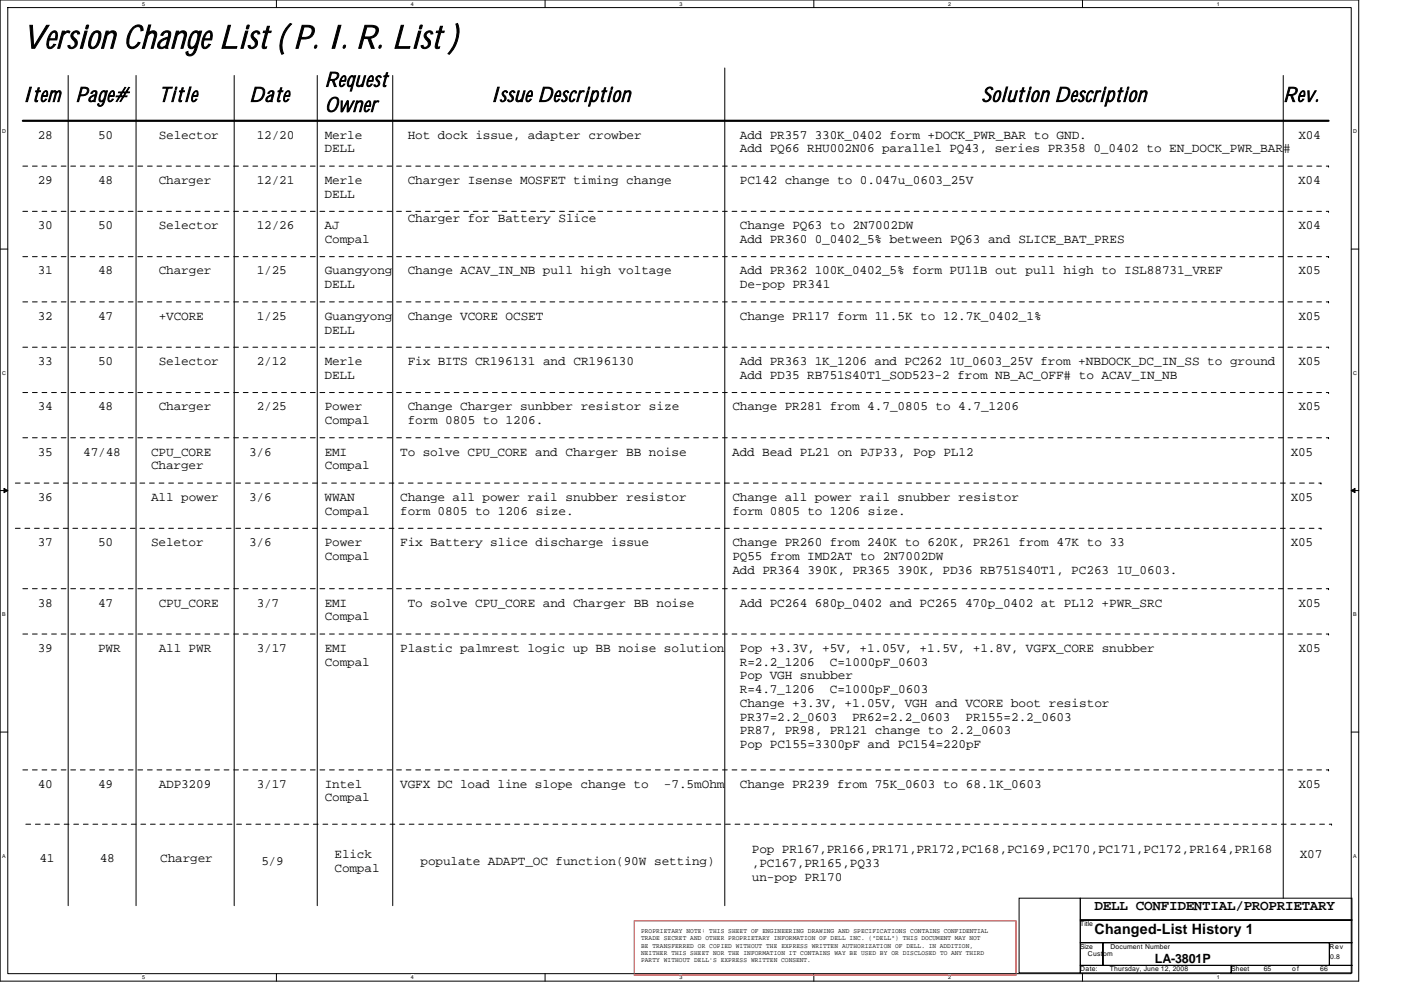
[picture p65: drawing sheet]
<svg xmlns="http://www.w3.org/2000/svg" width="297mm" height="210mm" viewBox="0 0 297 210" stroke-linecap="round" stroke-linejoin="round" font-family="sans-serif">
<defs><g id="words">
<text font-size="6.9" x="4.8" y="10.2">Version Change List ( P. I. R. List )</text>
<g font-size="4.3">
<text x="4.8" y="21.5">Item</text>
<text x="16" y="21.5">Page#</text>
<text x="33.7" y="21.5">Title</text>
<text x="52.8" y="21.5">Date</text>
<text x="68.9" y="18.4">Request</text>
<text x="68.9" y="23.7">Owner</text>
<text x="104" y="21.5">Issue Description</text>
<text x="208.1" y="21.5">Solution Description</text>
<text x="272.1" y="21.5">Rev.</text>
</g>
<g font-size="3">
<text x="232.1" y="193">DELL CONFIDENTIAL/PROPRIETARY</text>
<text x="232.1" y="198.1">Changed-List History 1</text>
</g>
<g font-size="2.7">
<text x="8" y="29.4">28</text>
<text x="20.8" y="29.4">50</text>
<text x="33.7" y="29.4">Selector</text>
<text x="54.5" y="29.4">12/20</text>
<text x="68.8" y="29.4">Merle</text>
<text x="86.5" y="29.4">Hot dock issue, adapter crowber</text>
<text x="156.9" y="29.4">Add PR357 330K_0402 form +DOCK_PWR_BAR to GND.</text>
<text x="275.3" y="29.4">X04</text>
<text x="68.8" y="32.3">DELL</text>
<text x="156.9" y="32.3">Add PQ66 RHU002N06 parallel PQ43, series PR358 0_0402 to EN_DOCK_PWR_BAR#</text>
<text x="8" y="39">29</text>
<text x="20.8" y="39">48</text>
<text x="33.7" y="39">Charger</text>
<text x="54.5" y="39">12/21</text>
<text x="68.8" y="41.9">DELL</text>
<text x="68.8" y="39">Merle</text>
<text x="86.5" y="39">Charger Isense MOSFET timing change</text>
<text x="156.9" y="39">PC142 change to 0.047u_0603_25V</text>
<text x="275.3" y="39">X04</text>
<text x="86.5" y="47">Charger for Battery Slice</text>
<text x="8" y="48.6">30</text>
<text x="20.8" y="48.6">50</text>
<text x="33.7" y="48.6">Selector</text>
<text x="54.5" y="48.6">12/26</text>
<text x="68.8" y="48.6">AJ</text>
<text x="68.9" y="51.5">Compal</text>
<text x="156.9" y="48.6">Change PQ63 to 2N7002DW</text>
<text x="156.9" y="51.5">Add PR360 0_0402_5% between PQ63 and SLICE_BAT_PRES</text>
<text x="275.3" y="48.6">X04</text>
<text x="8" y="58.2">31</text>
<text x="20.8" y="58.2">48</text>
<text x="33.7" y="58.2">Charger</text>
<text x="54.4" y="58.2">1/25</text>
<text x="68.9" y="58.2">Guangyong</text>
<text x="86.5" y="58.2">Change ACAV_IN_NB pull high voltage</text>
<text x="156.9" y="58.2">Add PR362 100K_0402_5% form PU11B out pull high to ISL88731_VREF</text>
<text x="275.3" y="58.2">X05</text>
<text x="68.8" y="61.1">DELL</text>
<text x="156.9" y="61.1">De-pop PR341</text>
<text x="8" y="67.8">32</text>
<text x="20.8" y="67.8">47</text>
<text x="33.7" y="67.8">+VCORE</text>
<text x="54.4" y="67.8">1/25</text>
<text x="68.8" y="70.7">DELL</text>
<text x="68.9" y="67.8">Guangyong</text>
<text x="86.5" y="67.8">Change VCORE OCSET</text>
<text x="156.9" y="67.8">Change PR117 form 11.5K to 12.7K_0402_1%</text>
<text x="275.3" y="67.8">X05</text>
<text x="8" y="77.4">33</text>
<text x="20.8" y="77.4">50</text>
<text x="33.7" y="77.4">Selector</text>
<text x="54.4" y="77.4">2/12</text>
<text x="68.8" y="77.4">Merle</text>
<text x="86.5" y="77.4">Fix BITS CR196131 and CR196130</text>
<text x="156.9" y="77.4">Add PR363 1K_1206 and PC262 1U_0603_25V from +NBDOCK_DC_IN_SS to ground</text>
<text x="275.3" y="77.4">X05</text>
<text x="68.8" y="80.3">DELL</text>
<text x="156.9" y="80.3">Add PD35 RB751S40T1_SOD523-2 from NB_AC_OFF# to ACAV_IN_NB</text>
<text x="8" y="87">34</text>
<text x="20.8" y="87">48</text>
<text x="33.7" y="87">Charger</text>
<text x="54.4" y="87">2/25</text>
<text x="68.8" y="87">Power</text>
<text x="68.9" y="89.9">Compal</text>
<text x="86.5" y="87">Change Charger sunbber resistor size</text>
<text x="86.5" y="89.9">form 0805 to 1206.</text>
<text x="155.3" y="87">Change PR281 from 4.7_0805 to 4.7_1206</text>
<text x="275.3" y="87">X05</text>
<text x="8" y="96.6">35</text>
<text x="17.6" y="96.6">47/48</text>
<text x="32" y="96.6">CPU_CORE</text>
<text x="32" y="99.5">Charger</text>
<text x="52.8" y="96.6">3/6</text>
<text x="68.9" y="96.6">EMI</text>
<text x="68.9" y="99.5">Compal</text>
<text x="84.9" y="96.6">To solve CPU_CORE and Charger BB noise</text>
<text x="155.2" y="96.6">Add Bead PL21 on PJP33, Pop PL12</text>
<text x="273.7" y="96.6">X05</text>
<text x="8" y="106.2">36</text>
<text x="32" y="106.2">All power</text>
<text x="52.9" y="106.2">3/6</text>
<text x="68.8" y="106.2">WWAN</text>
<text x="84.9" y="106.2">Change all power rail snubber resistor</text>
<text x="155.3" y="106.2">Change all power rail snubber resistor</text>
<text x="273.7" y="106.2">X05</text>
<text x="68.9" y="109.1">Compal</text>
<text x="84.9" y="109.1">form 0805 to 1206 size.</text>
<text x="155.3" y="109.1">form 0805 to 1206 size.</text>
<text x="8" y="115.8">37</text>
<text x="20.8" y="115.8">50</text>
<text x="32" y="115.8">Seletor</text>
<text x="52.8" y="115.8">3/6</text>
<text x="68.9" y="115.8">Power</text>
<text x="68.9" y="118.7">Compal</text>
<text x="84.9" y="115.8">Fix Battery slice discharge issue</text>
<text x="155.3" y="115.8">Change PR260 from 240K to 620K, PR261 from 47K to 33</text>
<text x="155.3" y="118.7">PQ55 from IMD2AT to 2N7002DW</text>
<text x="273.7" y="115.8">X05</text>
<text x="155.3" y="121.6">Add PR364 390K, PR365 390K, PD36 RB751S40T1, PC263 1U_0603.</text>
<text x="8" y="128.6">38</text>
<text x="20.8" y="128.6">47</text>
<text x="33.7" y="128.6">CPU_CORE</text>
<text x="54.5" y="128.6">3/7</text>
<text x="68.8" y="128.6">EMI</text>
<text x="68.9" y="131.5">Compal</text>
<text x="86.5" y="128.6">To solve CPU_CORE and Charger BB noise</text>
<text x="156.9" y="128.6">Add PC264 680p_0402 and PC265 470p_0402 at PL12 +PWR_SRC</text>
<text x="275.3" y="128.6">X05</text>
<text x="8" y="138.2">39</text>
<text x="20.8" y="138.2">PWR</text>
<text x="33.7" y="138.2">All PWR</text>
<text x="54.4" y="138.2">3/17</text>
<text x="68.9" y="138.2">EMI</text>
<text x="68.9" y="141.1">Compal</text>
<text x="84.9" y="138.2">Plastic palmrest logic up BB noise solution</text>
<text x="156.9" y="138.2">Pop +3.3V, +5V, +1.05V, +1.5V, +1.8V, VGFX_CORE snubber</text>
<text x="156.9" y="141.1">R=2.2_1206</text>
<text x="175.9" y="141.1">C=1000pF_0603</text>
<text x="275.3" y="138.2">X05</text>
<text x="156.9" y="144">Pop VGH snubber</text>
<text x="156.9" y="147">R=4.7_1206</text>
<text x="156.9" y="149.9">Change +3.3V, +1.05V, VGH and VCORE boot resistor</text>
<text x="175.9" y="147">C=1000pF_0603</text>
<text x="156.9" y="152.8">PR37=2.2_0603</text>
<text x="156.9" y="155.7">PR87, PR98, PR121 change to 2.2_0603</text>
<text x="180.7" y="152.8">PR62=2.2_0603</text>
<text x="204.7" y="152.8">PR155=2.2_0603</text>
<text x="156.9" y="158.6">Pop PC155=3300pF and PC154=220pF</text>
<text x="8" y="167">40</text>
<text x="20.8" y="167">49</text>
<text x="33.7" y="167">ADP3209</text>
<text x="54.4" y="167">3/17</text>
<text x="68.8" y="167">Intel</text>
<text x="84.9" y="167">VGFX DC load line slope change to</text>
<text x="140.8" y="167">-7.5mOhm</text>
<text x="156.9" y="167">Change PR239 from 75K_0603 to 68.1K_0603</text>
<text x="275.3" y="167">X05</text>
<text x="68.9" y="169.9">Compal</text>
<text x="8.4" y="182.9">41</text>
<text x="21.1" y="182.9">48</text>
<text x="34" y="182.9">Charger</text>
<text x="55.4" y="183.3">5/9</text>
<text x="70.9" y="181.9">Elick</text>
<text x="70.9" y="184.8">Compal</text>
<text x="89.2" y="183.3">populate ADAPT_OC function(90W setting)</text>
<text x="159.4" y="183.9">,PC167,PR165,PQ33</text>
<text x="159.4" y="180.9">Pop PR167,PR166,PR171,PR172,PC168,PC169,PC170,PC171,PC172,PR164,PR168</text>
<text x="275.6" y="181.9">X07</text>
<text x="159.4" y="186.8">un-pop PR170</text>
<text x="244.9" y="204.2">LA-3801P</text>
</g>
<g font-size="1.4">
<text x="135.9" y="197.8">PROPRIETARY NOTE: THIS SHEET OF ENGINEERING DRAWING AND SPECIFICATIONS CONTAINS CONFIDENTIAL</text>
<text x="229" y="196.4">Title</text>
<text x="135.9" y="199.4">TRADE SECRET AND OTHER PROPRIETARY INFORMATION OF DELL INC. (&quot;DELL&quot;) THIS DOCUMENT MAY NOT</text>
<text x="135.9" y="200.9">BE TRANSFERRED OR COPIED WITHOUT THE EXPRESS WRITTEN AUTHORIZATION OF DELL. IN ADDITION,</text>
<text x="135.9" y="202.5">NEITHER THIS SHEET NOR THE INFORMATION IT CONTAINS WAY BE USED BY OR DISCLOSED TO ANY THIRD</text>
<text x="229" y="201.2">Size</text>
<text x="230.6" y="202.8">Custom</text>
<text x="235.4" y="201.2">Document Number</text>
<text x="281.9" y="201.2">Rev</text>
<text x="282" y="203.2">0.8</text>
<text x="135.9" y="204">PARTY WITHOUT DELL'S EXPRESS WRITTEN CONSENT.</text>
<text x="229" y="206">Date:</text>
<text x="235.3" y="205.8">Thursday, June 12, 2008</text>
<text x="261" y="206">Sheet</text>
<text x="267.9" y="205.8">65</text>
<text x="274" y="206">of</text>
<text x="279.9" y="205.8">66</text>
</g>
<g font-size="1.1">
<text x="30.1" y="1.2">5</text>
<text x="87.1" y="1.2">4</text>
<text x="144" y="1.2">3</text>
<text x="201" y="1.2">2</text>
<text x="258" y="1.2">1</text>
<text x=".4" y="28.2">D</text>
<text x="286.9" y="28.2">D</text>
<text x=".4" y="79.4">C</text>
<text x="286.9" y="79.4">C</text>
<text x=".4" y="130.6">B</text>
<text x="286.9" y="130.6">B</text>
<text x=".4" y="181.8">A</text>
<text x="286.9" y="181.8">A</text>
<text x="30.1" y="207.6">5</text>
<text x="87.1" y="207.6">4</text>
<text x="144" y="207.6">3</text>
<text x="201" y="207.6">2</text>
<text x="258" y="207.6">1</text>
</g>
</g></defs>
<path d="M0 0h288.1v208h-288.1zM1.6 1.6h284.9v204.8h-284.9z" fill="none" stroke="#000" stroke-width=".21"/>
<g fill="#fff">
<path d="M30.1 .2h.6v1.2h-.6z"/>
<path d="M30.1 206.6h.6v1.3h-.6z"/>
</g>
<path d="M58.6 0v1.6M58.6 206.4v1.6" fill="none" stroke="#000" stroke-width=".21"/>
<g fill="#fff">
<path d="M87.1 .2h.6v1.2h-.6z"/>
<path d="M87.1 206.6h.6v1.3h-.6z"/>
</g>
<path d="M115.6 0v1.6M115.6 206.4v1.6" fill="none" stroke="#000" stroke-width=".21"/>
<g fill="#fff">
<path d="M144 .2h.6v1.2h-.6z"/>
<path d="M144 206.6h.6v1.3h-.6z"/>
</g>
<path d="M172.5 0v1.6M172.5 206.4v1.6" fill="none" stroke="#000" stroke-width=".21"/>
<g fill="#fff">
<path d="M201 .2h.6v1.2h-.6z"/>
<path d="M201 206.6h.6v1.3h-.6z"/>
</g>
<path d="M229.5 0v1.6M229.5 206.4v1.6" fill="none" stroke="#000" stroke-width=".21"/>
<g fill="#fff">
<path d="M258 .2h.6v1.2h-.6z"/>
<path d="M258 206.6h.6v1.3h-.6z"/>
<path d="M.4 27.2h.8v1.3h-.8z"/>
<path d="M286.9 27.2h.8v1.3h-.8z"/>
<path d="M.4 78.4h.8v1.3h-.8z"/>
<path d="M286.9 78.4h.8v1.3h-.8z"/>
</g>
<path d="M0 52.8h1.6M286.5 52.8h1.6" fill="none" stroke="#000" stroke-width=".21"/>
<g fill="#fff">
<path d="M.4 129.6h.8v1.3h-.8z"/>
<path d="M286.9 129.6h.7v1.3h-.7z"/>
</g>
<path d="M0 104h1.6M286.5 104h1.6" fill="none" stroke="#000" stroke-width=".21"/>
<path d="M.8 103.5l.8 .5-.8 .5zM286.5 104l.8-.5v1z" fill="#000" stroke="#000" stroke-width=".21"/>
<g fill="#fff">
<path d="M.4 180.8h.8v1.3h-.8z"/>
<path d="M286.9 180.8h.7v1.3h-.7z"/>
</g>
<g fill="none" stroke="#000" stroke-width=".21">
<path d="M14.5 16v176M28.8 16v176M49.7 16v176M67.3 16v176M83.3 16v176M153.7 14.4v177.6M272.1 16v174.4M0 155.2h1.6M286.5 155.2h1.6M216.1 190.4h12.9v15.9h-12.9zM229 190.4h57.6v4.7h-57.6zM229 195.1h57.6v4.8h-57.6z"/>
<path d="M229 199.9h4.8v4.8h-4.8zM233.8 199.9h48.1v4.8h-48.1zM281.9 199.9h4.7v4.8h-4.7zM229 204.7h32v1.6h-32zM261 204.7h25.6v1.6h-25.6z"/>
</g>
<path d="M4.8 25.6h276.9" fill="none" stroke="#000" stroke-width=".47"/>
<path d="M134.5 195.2h80.9v11.6h-80.9z" fill="none" stroke="#f00" stroke-width=".21"/>
<g fill="none" stroke="#000" stroke-width=".21" stroke-dasharray="1 1 1 1 1 1 1 1">
<path d="M4.8 35.2h276.9M281.7 35.2h.1M4.8 44.8h276.9M4.8 54.4h276.9M281.7 44.8h.1M281.7 54.4h.1M4.8 64h276.9M4.8 73.6h276.9M281.7 64h.1M281.7 73.6h.1M4.8 83.2h276.9M4.8 92.8h276.9"/>
<path d="M281.7 83.2h.1M281.7 92.8h.1M3.3 102.4h276.8M3.3 112h276.8M280.1 102.4h.1M280.1 112h.1M4.8 124.8h276.9M4.8 134.4h276.9M281.7 124.8h.1M281.7 134.4h.1M4.8 163.2h276.9M5.5 174.8h276.8"/>
<path d="M281.7 163.2h.1M282.3 174.8h.1"/>
</g>
<use href="#words"/>
</svg>
